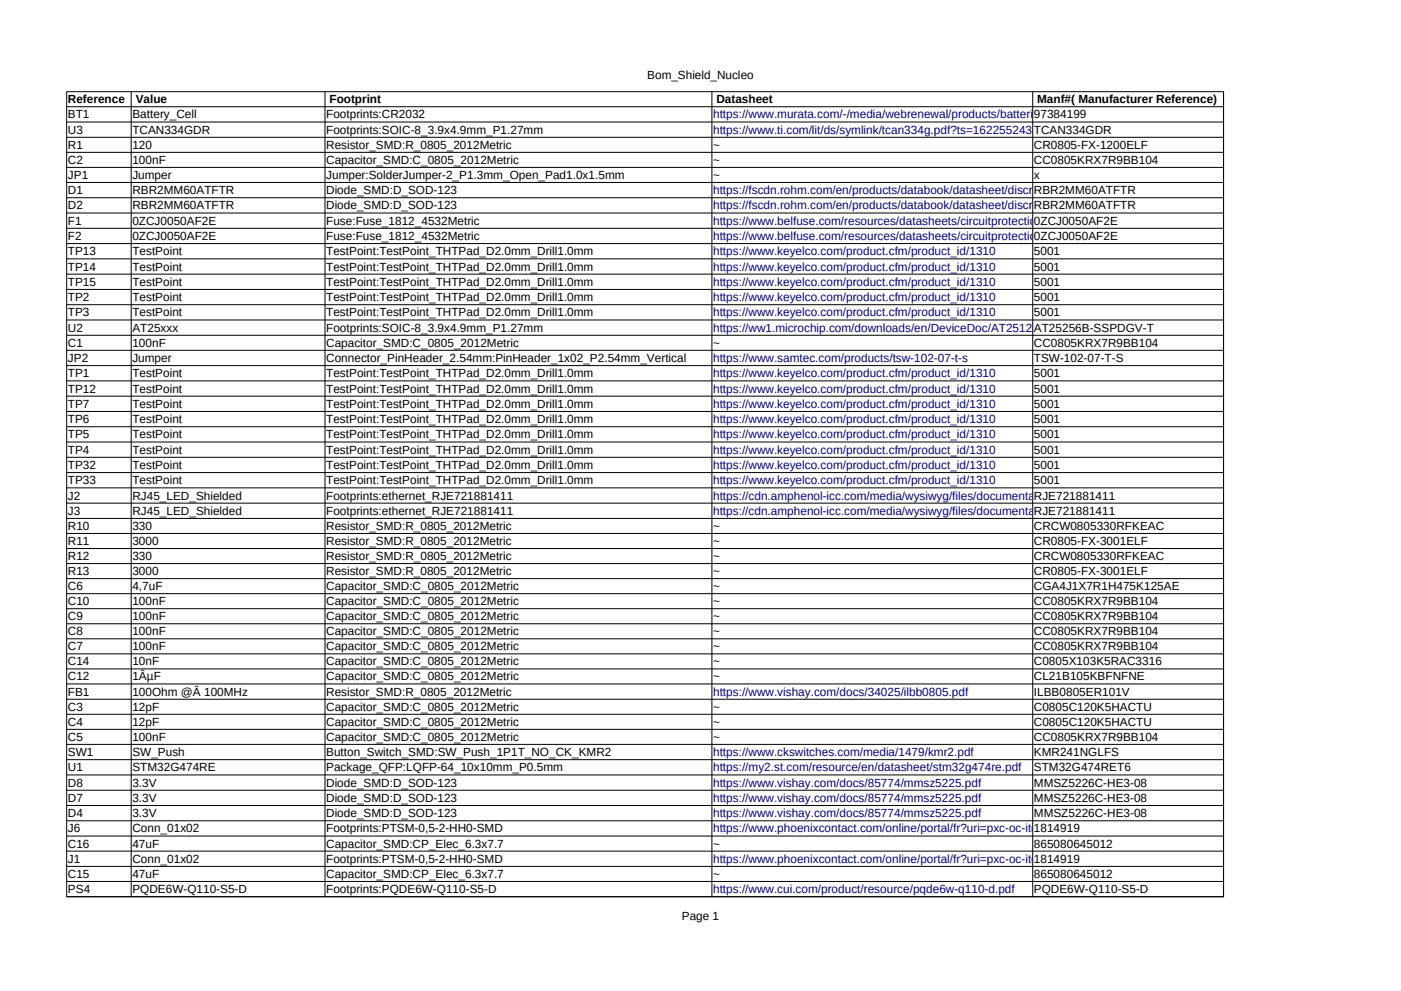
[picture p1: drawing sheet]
<svg xmlns="http://www.w3.org/2000/svg" width="420mm" height="297mm" viewBox="0 0 420 297" stroke-linecap="round" stroke-linejoin="round" font-family="sans-serif">
<defs><g id="words">
<g font-size="3.5">
<text x="194" y="23.7">Bom_Shield_Nucleo</text>
<text x="20.4" y="30.9">Reference</text>
<text x="20.4" y="35.5">BT1</text>
<text x="39.7" y="35.5">Battery_Cell</text>
<text x="40.7" y="30.9">Value</text>
<text x="97.8" y="35.5">Footprints:CR2032</text>
<text x="98.8" y="30.9">Footprint</text>
<text x="214.8" y="30.9">Datasheet</text>
<text x="309.9" y="35.5">97384199</text>
<text x="310.9" y="30.9">Manf#( Manufacturer Reference)</text>
<text x="20.4" y="40.1">U3</text>
<text x="39.7" y="40.1">TCAN334GDR</text>
<text x="97.8" y="40.1">Footprints:SOIC-8_3.9x4.9mm_P1.27mm</text>
<text x="309.9" y="40.1">TCAN334GDR</text>
<text x="20.4" y="44.6">R1</text>
<text x="39.7" y="44.6">120</text>
<text x="97.8" y="44.6">Resistor_SMD:R_0805_2012Metric</text>
<text x="213.8" y="44.6">~</text>
<text x="309.9" y="44.6">CR0805-FX-1200ELF</text>
<text x="20.4" y="49.1">C2</text>
<text x="20.4" y="53.6">JP1</text>
<text x="39.7" y="49.1">100nF</text>
<text x="39.7" y="53.6">Jumper</text>
<text x="97.8" y="49.1">Capacitor_SMD:C_0805_2012Metric</text>
<text x="97.8" y="53.6">Jumper:SolderJumper-2_P1.3mm_Open_Pad1.0x1.5mm</text>
<text x="213.8" y="49.1">~</text>
<text x="213.8" y="53.6">~</text>
<text x="309.9" y="49.1">CC0805KRX7R9BB104</text>
<text x="309.9" y="53.6">x</text>
<text x="20.4" y="58.2">D1</text>
<text x="39.7" y="58.2">RBR2MM60ATFTR</text>
<text x="97.8" y="58.2">Diode_SMD:D_SOD-123</text>
<text x="309.9" y="58.2">RBR2MM60ATFTR</text>
<text x="20.4" y="62.8">D2</text>
<text x="39.7" y="62.8">RBR2MM60ATFTR</text>
<text x="97.8" y="62.8">Diode_SMD:D_SOD-123</text>
<text x="309.9" y="62.8">RBR2MM60ATFTR</text>
<text x="20.4" y="67.4">F1</text>
<text x="20.4" y="71.9">F2</text>
<text x="39.7" y="67.4">0ZCJ0050AF2E</text>
<text x="39.7" y="71.9">0ZCJ0050AF2E</text>
<text x="97.8" y="67.4">Fuse:Fuse_1812_4532Metric</text>
<text x="97.8" y="71.9">Fuse:Fuse_1812_4532Metric</text>
<text x="309.9" y="67.4">0ZCJ0050AF2E</text>
<text x="309.9" y="71.9">0ZCJ0050AF2E</text>
<text x="20.4" y="76.5">TP13</text>
<text x="39.7" y="76.5">TestPoint</text>
<text x="97.8" y="76.5">TestPoint:TestPoint_THTPad_D2.0mm_Drill1.0mm</text>
<text x="309.9" y="76.5">5001</text>
<text x="20.4" y="81.1">TP14</text>
<text x="39.7" y="81.1">TestPoint</text>
<text x="97.8" y="81.1">TestPoint:TestPoint_THTPad_D2.0mm_Drill1.0mm</text>
<text x="309.9" y="81.1">5001</text>
<text x="20.4" y="85.7">TP15</text>
<text x="39.7" y="85.7">TestPoint</text>
<text x="97.8" y="85.7">TestPoint:TestPoint_THTPad_D2.0mm_Drill1.0mm</text>
<text x="309.9" y="85.7">5001</text>
<text x="20.4" y="90.2">TP2</text>
<text x="20.4" y="94.8">TP3</text>
<text x="39.7" y="90.2">TestPoint</text>
<text x="39.7" y="94.8">TestPoint</text>
<text x="97.8" y="90.2">TestPoint:TestPoint_THTPad_D2.0mm_Drill1.0mm</text>
<text x="97.8" y="94.8">TestPoint:TestPoint_THTPad_D2.0mm_Drill1.0mm</text>
<text x="309.9" y="90.2">5001</text>
<text x="309.9" y="94.8">5001</text>
<text x="20.4" y="99.4">U2</text>
<text x="39.7" y="99.4">AT25xxx</text>
<text x="97.8" y="99.4">Footprints:SOIC-8_3.9x4.9mm_P1.27mm</text>
<text x="309.9" y="99.4">AT25256B-SSPDGV-T</text>
<text x="20.4" y="103.9">C1</text>
<text x="39.7" y="103.9">100nF</text>
<text x="97.8" y="103.9">Capacitor_SMD:C_0805_2012Metric</text>
<text x="213.8" y="103.9">~</text>
<text x="309.9" y="103.9">CC0805KRX7R9BB104</text>
<text x="20.4" y="108.5">JP2</text>
<text x="20.4" y="113.1">TP1</text>
<text x="39.7" y="108.5">Jumper</text>
<text x="39.7" y="113.1">TestPoint</text>
<text x="97.8" y="108.5">Connector_PinHeader_2.54mm:PinHeader_1x02_P2.54mm_Vertical</text>
<text x="97.8" y="113.1">TestPoint:TestPoint_THTPad_D2.0mm_Drill1.0mm</text>
<text x="309.9" y="108.5">TSW-102-07-T-S</text>
<text x="309.9" y="113.1">5001</text>
<text x="20.4" y="117.7">TP12</text>
<text x="39.7" y="117.7">TestPoint</text>
<text x="97.8" y="117.7">TestPoint:TestPoint_THTPad_D2.0mm_Drill1.0mm</text>
<text x="309.9" y="117.7">5001</text>
<text x="20.4" y="122.2">TP7</text>
<text x="39.7" y="122.2">TestPoint</text>
<text x="97.8" y="122.2">TestPoint:TestPoint_THTPad_D2.0mm_Drill1.0mm</text>
<text x="309.9" y="122.2">5001</text>
<text x="20.4" y="126.8">TP6</text>
<text x="20.4" y="131.4">TP5</text>
<text x="39.7" y="126.8">TestPoint</text>
<text x="39.7" y="131.4">TestPoint</text>
<text x="97.8" y="126.8">TestPoint:TestPoint_THTPad_D2.0mm_Drill1.0mm</text>
<text x="97.8" y="131.4">TestPoint:TestPoint_THTPad_D2.0mm_Drill1.0mm</text>
<text x="309.9" y="126.8">5001</text>
<text x="309.9" y="131.4">5001</text>
<text x="20.4" y="136">TP4</text>
<text x="39.7" y="136">TestPoint</text>
<text x="97.8" y="136">TestPoint:TestPoint_THTPad_D2.0mm_Drill1.0mm</text>
<text x="309.9" y="136">5001</text>
<text x="20.4" y="140.6">TP32</text>
<text x="39.7" y="140.6">TestPoint</text>
<text x="97.8" y="140.6">TestPoint:TestPoint_THTPad_D2.0mm_Drill1.0mm</text>
<text x="309.9" y="140.6">5001</text>
<text x="20.4" y="145.1">TP33</text>
<text x="20.4" y="149.7">J2</text>
<text x="39.7" y="145.1">TestPoint</text>
<text x="39.7" y="149.7">RJ45_LED_Shielded</text>
<text x="97.8" y="145.1">TestPoint:TestPoint_THTPad_D2.0mm_Drill1.0mm</text>
<text x="97.8" y="149.7">Footprints:ethernet_RJE721881411</text>
<text x="309.9" y="145.1">5001</text>
<text x="309.9" y="149.7">RJE721881411</text>
<text x="20.4" y="154.3">J3</text>
<text x="39.7" y="154.3">RJ45_LED_Shielded</text>
<text x="97.8" y="154.3">Footprints:ethernet_RJE721881411</text>
<text x="309.9" y="154.3">RJE721881411</text>
<text x="20.4" y="158.8">R10</text>
<text x="39.7" y="158.8">330</text>
<text x="97.8" y="158.8">Resistor_SMD:R_0805_2012Metric</text>
<text x="213.8" y="158.8">~</text>
<text x="309.9" y="158.8">CRCW0805330RFKEAC</text>
<text x="20.4" y="163.3">R11</text>
<text x="20.4" y="167.8">R12</text>
<text x="39.7" y="163.3">3000</text>
<text x="39.7" y="167.8">330</text>
<text x="97.8" y="163.3">Resistor_SMD:R_0805_2012Metric</text>
<text x="97.8" y="167.8">Resistor_SMD:R_0805_2012Metric</text>
<text x="213.8" y="163.3">~</text>
<text x="213.8" y="167.8">~</text>
<text x="309.9" y="163.3">CR0805-FX-3001ELF</text>
<text x="309.9" y="167.8">CRCW0805330RFKEAC</text>
<text x="20.4" y="172.3">R13</text>
<text x="39.7" y="172.3">3000</text>
<text x="97.8" y="172.3">Resistor_SMD:R_0805_2012Metric</text>
<text x="213.8" y="172.3">~</text>
<text x="309.9" y="172.3">CR0805-FX-3001ELF</text>
<text x="20.4" y="176.9">C6</text>
<text x="39.7" y="176.9">4,7uF</text>
<text x="97.8" y="176.9">Capacitor_SMD:C_0805_2012Metric</text>
<text x="213.8" y="176.9">~</text>
<text x="309.9" y="176.9">CGA4J1X7R1H475K125AE</text>
<text x="20.4" y="181.4">C10</text>
<text x="20.4" y="185.8">C9</text>
<text x="39.7" y="181.4">100nF</text>
<text x="39.7" y="185.8">100nF</text>
<text x="97.8" y="181.4">Capacitor_SMD:C_0805_2012Metric</text>
<text x="97.8" y="185.8">Capacitor_SMD:C_0805_2012Metric</text>
<text x="213.8" y="181.4">~</text>
<text x="213.8" y="185.8">~</text>
<text x="309.9" y="181.4">CC0805KRX7R9BB104</text>
<text x="309.9" y="185.8">CC0805KRX7R9BB104</text>
<text x="20.4" y="190.4">C8</text>
<text x="39.7" y="190.4">100nF</text>
<text x="97.8" y="190.4">Capacitor_SMD:C_0805_2012Metric</text>
<text x="213.8" y="190.4">~</text>
<text x="309.9" y="190.4">CC0805KRX7R9BB104</text>
<text x="20.4" y="194.9">C7</text>
<text x="39.7" y="194.9">100nF</text>
<text x="97.8" y="194.9">Capacitor_SMD:C_0805_2012Metric</text>
<text x="213.8" y="194.9">~</text>
<text x="309.9" y="194.9">CC0805KRX7R9BB104</text>
<text x="20.4" y="199.4">C14</text>
<text x="20.4" y="203.9">C12</text>
<text x="39.7" y="199.4">10nF</text>
<text x="39.7" y="203.9">1ÂµF</text>
<text x="97.8" y="199.4">Capacitor_SMD:C_0805_2012Metric</text>
<text x="97.8" y="203.9">Capacitor_SMD:C_0805_2012Metric</text>
<text x="213.8" y="199.4">~</text>
<text x="213.8" y="203.9">~</text>
<text x="309.9" y="199.4">C0805X103K5RAC3316</text>
<text x="309.9" y="203.9">CL21B105KBFNFNE</text>
<text x="20.4" y="208.5">FB1</text>
<text x="39.7" y="208.5">100Ohm @Â 100MHz</text>
<text x="97.8" y="208.5">Resistor_SMD:R_0805_2012Metric</text>
<text x="309.9" y="208.5">ILBB0805ER101V</text>
<text x="20.4" y="213">C3</text>
<text x="39.7" y="213">12pF</text>
<text x="97.8" y="213">Capacitor_SMD:C_0805_2012Metric</text>
<text x="213.8" y="213">~</text>
<text x="309.9" y="213">C0805C120K5HACTU</text>
<text x="20.4" y="217.5">C4</text>
<text x="39.7" y="217.5">12pF</text>
<text x="97.8" y="217.5">Capacitor_SMD:C_0805_2012Metric</text>
<text x="213.8" y="217.5">~</text>
<text x="309.9" y="217.5">C0805C120K5HACTU</text>
<text x="20.4" y="222">C5</text>
<text x="20.4" y="226.6">SW1</text>
<text x="39.7" y="222">100nF</text>
<text x="39.7" y="226.6">SW_Push</text>
<text x="97.8" y="222">Capacitor_SMD:C_0805_2012Metric</text>
<text x="97.8" y="226.6">Button_Switch_SMD:SW_Push_1P1T_NO_CK_KMR2</text>
<text x="213.8" y="222">~</text>
<text x="309.9" y="222">CC0805KRX7R9BB104</text>
<text x="309.9" y="226.6">KMR241NGLFS</text>
<text x="20.4" y="231.2">U1</text>
<text x="39.7" y="231.2">STM32G474RE</text>
<text x="97.8" y="231.2">Package_QFP:LQFP-64_10x10mm_P0.5mm</text>
<text x="309.9" y="231.2">STM32G474RET6</text>
<text x="20.4" y="235.8">D8</text>
<text x="39.7" y="235.8">3.3V</text>
<text x="97.8" y="235.8">Diode_SMD:D_SOD-123</text>
<text x="309.9" y="235.8">MMSZ5226C-HE3-08</text>
<text x="20.4" y="240.4">D7</text>
<text x="20.4" y="244.9">D4</text>
<text x="39.7" y="240.4">3.3V</text>
<text x="39.7" y="244.9">3.3V</text>
<text x="97.8" y="240.4">Diode_SMD:D_SOD-123</text>
<text x="97.8" y="244.9">Diode_SMD:D_SOD-123</text>
<text x="309.9" y="240.4">MMSZ5226C-HE3-08</text>
<text x="309.9" y="244.9">MMSZ5226C-HE3-08</text>
<text x="20.4" y="249.5">J6</text>
<text x="39.7" y="249.5">Conn_01x02</text>
<text x="97.8" y="249.5">Footprints:PTSM-0,5-2-HH0-SMD</text>
<text x="309.9" y="249.5">1814919</text>
<text x="20.4" y="254">C16</text>
<text x="39.7" y="254">47uF</text>
<text x="97.8" y="254">Capacitor_SMD:CP_Elec_6.3x7.7</text>
<text x="213.8" y="254">~</text>
<text x="309.9" y="254">865080645012</text>
<text x="20.4" y="258.6">J1</text>
<text x="20.4" y="263.1">C15</text>
<text x="39.7" y="258.6">Conn_01x02</text>
<text x="39.7" y="263.1">47uF</text>
<text x="97.8" y="258.6">Footprints:PTSM-0,5-2-HH0-SMD</text>
<text x="97.8" y="263.1">Capacitor_SMD:CP_Elec_6.3x7.7</text>
<text x="213.8" y="263.1">~</text>
<text x="309.9" y="258.6">1814919</text>
<text x="309.9" y="263.1">865080645012</text>
<text x="20.4" y="267.7">PS4</text>
<text x="39.7" y="267.7">PQDE6W-Q110-S5-D</text>
<text x="97.8" y="267.7">Footprints:PQDE6W-Q110-S5-D</text>
<text x="309.9" y="267.7">PQDE6W-Q110-S5-D</text>
<text x="204.4" y="275.7">Page 1</text>
</g>
<g font-size="3.5" fill="#000080">
<text x="213.8" y="35.5">https://www.murata.com/-/media/webrenewal/products/batteries/micro/cr/test_summary/test_summary_pdf/tab-high-drain/test-summa</text>
<text x="213.8" y="40.1">https://www.ti.com/lit/ds/symlink/tcan334g.pdf?ts=1622552431960&amp;ref_url=https%253A%252F%252Fwww.ti.com%252Fproduct%25</text>
<text x="213.8" y="58.2">https://fscdn.rohm.com/en/products/databook/datasheet/discrete/diode/schottky_barrier/rbr2mm60atftr-e.pdf</text>
<text x="213.8" y="62.8">https://fscdn.rohm.com/en/products/databook/datasheet/discrete/diode/schottky_barrier/rbr2mm60atftr-e.pdf</text>
<text x="213.8" y="67.4">https://www.belfuse.com/resources/datasheets/circuitprotection/ds-cp-0zcj-series.pdf</text>
<text x="213.8" y="71.9">https://www.belfuse.com/resources/datasheets/circuitprotection/ds-cp-0zcj-series.pdf</text>
<text x="213.8" y="76.5">https://www.keyelco.com/product.cfm/product_id/1310</text>
<text x="213.8" y="81.1">https://www.keyelco.com/product.cfm/product_id/1310</text>
<text x="213.8" y="85.7">https://www.keyelco.com/product.cfm/product_id/1310</text>
<text x="213.8" y="90.2">https://www.keyelco.com/product.cfm/product_id/1310</text>
<text x="213.8" y="94.8">https://www.keyelco.com/product.cfm/product_id/1310</text>
<text x="213.8" y="99.4">https://ww1.microchip.com/downloads/en/DeviceDoc/AT25128B-AT25256B-SPI-Serial-EEPROM-Data-Sheet-20006193A.pdf</text>
<text x="213.8" y="108.5">https://www.samtec.com/products/tsw-102-07-t-s</text>
<text x="213.8" y="113.1">https://www.keyelco.com/product.cfm/product_id/1310</text>
<text x="213.8" y="117.7">https://www.keyelco.com/product.cfm/product_id/1310</text>
<text x="213.8" y="122.2">https://www.keyelco.com/product.cfm/product_id/1310</text>
<text x="213.8" y="126.8">https://www.keyelco.com/product.cfm/product_id/1310</text>
<text x="213.8" y="131.4">https://www.keyelco.com/product.cfm/product_id/1310</text>
<text x="213.8" y="136">https://www.keyelco.com/product.cfm/product_id/1310</text>
<text x="213.8" y="140.6">https://www.keyelco.com/product.cfm/product_id/1310</text>
<text x="213.8" y="145.1">https://www.keyelco.com/product.cfm/product_id/1310</text>
<text x="213.8" y="149.7">https://cdn.amphenol-icc.com/media/wysiwyg/files/documentation/datasheet/inputoutput/io-modjack-rje72.pdf</text>
<text x="213.8" y="154.3">https://cdn.amphenol-icc.com/media/wysiwyg/files/documentation/datasheet/inputoutput/io-modjack-rje72.pdf</text>
<text x="213.8" y="208.5">https://www.vishay.com/docs/34025/ilbb0805.pdf</text>
<text x="213.8" y="226.6">https://www.ckswitches.com/media/1479/kmr2.pdf</text>
<text x="213.8" y="231.2">https://my2.st.com/resource/en/datasheet/stm32g474re.pdf</text>
<text x="213.8" y="235.8">https://www.vishay.com/docs/85774/mmsz5225.pdf</text>
<text x="213.8" y="240.4">https://www.vishay.com/docs/85774/mmsz5225.pdf</text>
<text x="213.8" y="244.9">https://www.vishay.com/docs/85774/mmsz5225.pdf</text>
<text x="213.8" y="249.5">https://www.phoenixcontact.com/online/portal/fr?uri=pxc-oc-itemdetail:pid=1814919&amp;library=frfr&amp;tab=1</text>
<text x="213.8" y="258.6">https://www.phoenixcontact.com/online/portal/fr?uri=pxc-oc-itemdetail:pid=1814919&amp;library=frfr&amp;tab=1</text>
<text x="213.8" y="267.7">https://www.cui.com/product/resource/pqde6w-q110-d.pdf</text>
</g>
</g></defs>
<g fill="none" stroke="#000" stroke-width=".3">
<path d="M20 27.5h346.8M20 32h346.8M20 36.6h346.8M20 27.5v241.3M39.3 27.5v241.3M97.4 27.5v241.3M213.4 27.5v241.3M309.6 27.5v241.3M366.8 27.5v241.3h-346.8M20 41.2h346.8M20 45.7h346.8M20 50.2h346.8"/>
<path d="M20 54.7h346.8M20 59.3h346.8M20 63.8h346.8M20 68.4h346.8M20 73h346.8M20 77.6h346.8M20 82.2h346.8M20 86.7h346.8M20 91.3h346.8M20 95.9h346.8M20 100.5h346.8M20 105h346.8"/>
<path d="M20 109.6h346.8M20 114.2h346.8M20 118.7h346.8M20 123.3h346.8M20 127.9h346.8M20 132.5h346.8M20 137.1h346.8M20 141.6h346.8M20 146.2h346.8M20 150.8h346.8M20 155.4h346.8M20 159.9h346.8"/>
<path d="M20 164.4h346.8M20 168.9h346.8M20 173.4h346.8M20 177.9h346.8M20 182.4h346.8M20 186.9h346.8M20 191.5h346.8M20 196h346.8M20 200.5h346.8M20 205h346.8M20 209.6h346.8M20 214.1h346.8"/>
<path d="M20 218.6h346.8M20 223.1h346.8M20 227.7h346.8M20 232.3h346.8M20 236.8h346.8M20 241.4h346.8M20 246h346.8M20 250.6h346.8M20 255.1h346.8M20 259.7h346.8M20 264.2h346.8"/>
</g>
<use href="#words"/>
</svg>
